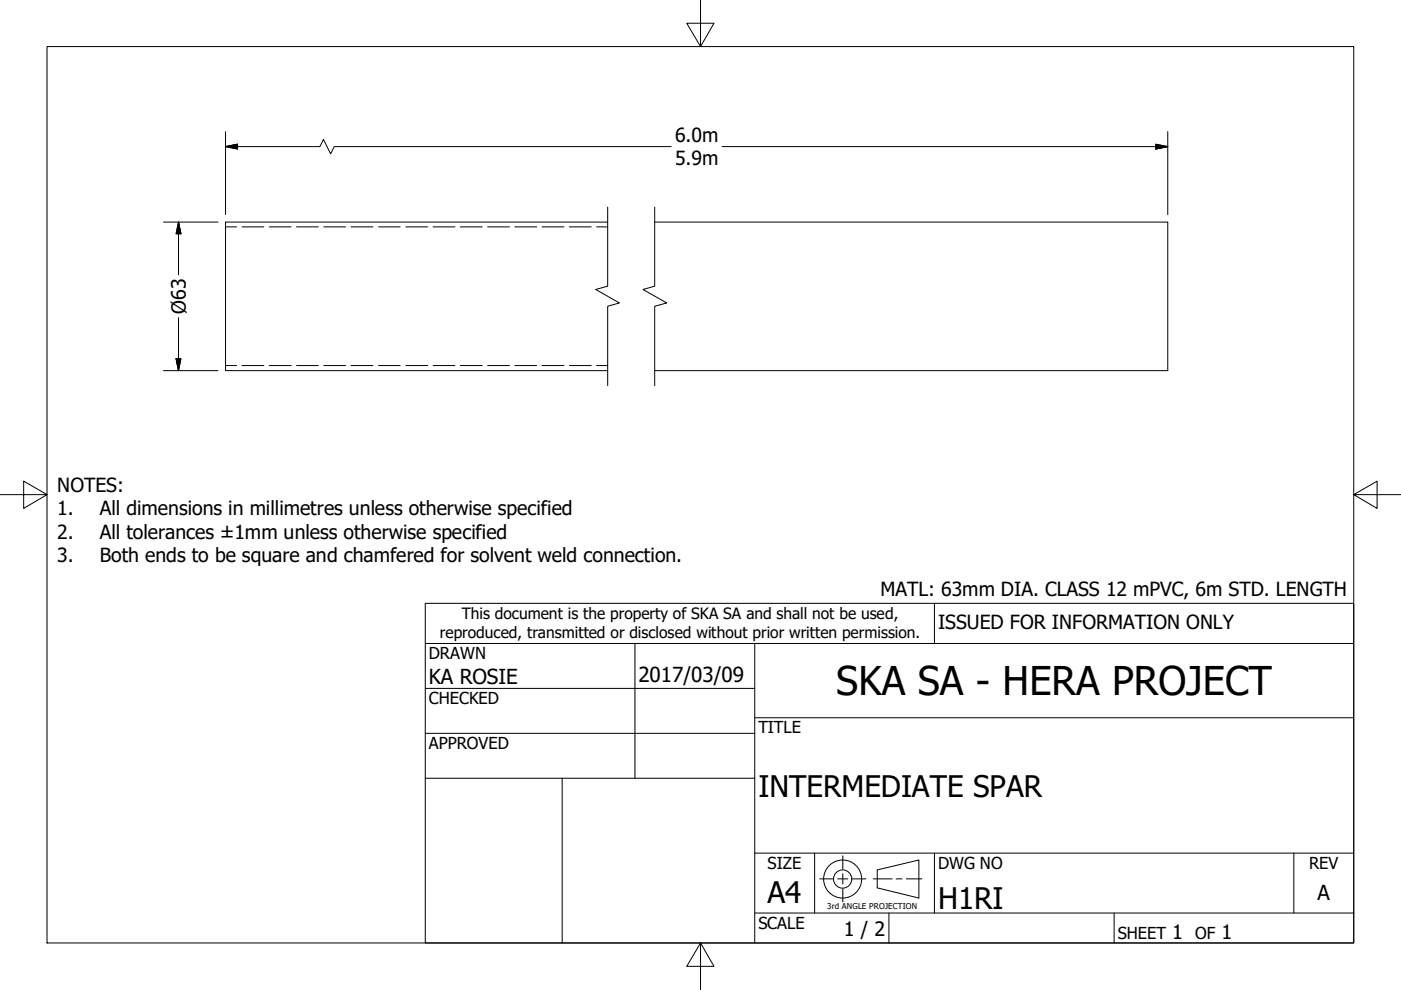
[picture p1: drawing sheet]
<svg xmlns="http://www.w3.org/2000/svg" width="297mm" height="210mm" viewBox="0 0 297 210" stroke-linecap="round" stroke-linejoin="round" font-family="sans-serif">
<defs><g id="words">
<text font-size="8.4" x="177.3" y="147.4">SKA SA - HERA PROJECT</text>
<g font-size="6.3">
<text x="160.8" y="169">INTERMEDIATE SPAR</text>
<text x="162.8" y="191.4">A4</text>
<text x="198.9" y="192.8">H1RI</text>
</g>
<g font-size="4.4">
<text x="90.9" y="145.1">KA ROSIE</text>
<text x="135.4" y="144.5">2017/03/09</text>
<text x="279.3" y="190.7">A</text>
</g>
<g font-size="4.2">
<text x="178.9" y="198.5">1 / 2</text>
<text x="248.5" y="199.1">1</text>
<text x="259" y="199.1">1</text>
</g>
<g font-size="4.1">
<text x="143.1" y="30.1">6.0m</text>
<text x="143.1" y="35">5.9m</text>
<text x="39.4" y="66.6" transform="rotate(-90 39.4 66.6)">Ø63</text>
<text x="12.1" y="104.4">NOTES:</text>
<text x="12.1" y="109.3">1.</text>
<text x="21.1" y="109.3">All dimensions in millimetres unless otherwise specified</text>
<text x="12.1" y="114.2">2.</text>
<text x="12.1" y="119.2">3.</text>
<text x="21.1" y="114.2">All tolerances ±1mm unless otherwise specified</text>
<text x="21.1" y="119.2">Both ends to be square and chamfered for solvent weld connection.</text>
<text x="186.7" y="126.3">MATL: 63mm DIA. CLASS 12 mPVC, 6m STD. LENGTH</text>
<text x="198.9" y="133.4">ISSUED FOR INFORMATION ONLY</text>
</g>
<g font-size="3.5">
<text x="90.9" y="139.7">DRAWN</text>
<text x="90.9" y="149.3">CHECKED</text>
<text x="160.8" y="155.5">TITLE</text>
<text x="90.9" y="158.8">APPROVED</text>
<text x="162.8" y="184.2">SIZE</text>
<text x="198.9" y="184.2">DWG NO</text>
<text x="277.6" y="184.2">REV</text>
<text x="160.8" y="196.9">SCALE</text>
<text x="237" y="199.1">SHEET</text>
<text x="253.4" y="199.1">OF</text>
</g>
<g font-size="3.3">
<text x="97.9" y="131.3">This document is the property of SKA SA and shall not be used,</text>
<text x="93.3" y="135.2">reproduced, transmitted or disclosed without prior written permission.</text>
</g>
<text font-size="1.7" x="175.4" y="192.8">3rd ANGLE PROJECTION</text>
</g></defs>
<!-- layer: Visible (ANSI) -->
<path d="M128.8 47.1h-81v31.5h81M138.8 47.1h108.8v31.5h-108.8" fill="none" stroke="#000" stroke-width=".21"/>
<!-- layer: Hidden (ANSI) -->
<g fill="none" stroke="#000" stroke-width=".21">
<path d="M47.8 48.1h2.4M51.3 48.1h4.6M57.1 48.1h4.6M62.9 48.1h4.6M68.6 48.1h4.7M74.4 48.1h4.7M80.3 48.1h4.5M86 48.1h4.7M91.8 48.1h4.7M97.6 48.1h4.6M103.4 48.1h4.6M109.2 48.1h4.6"/>
<path d="M114.9 48.1h4.7M120.7 48.1h4.6M126.5 48.1h2.3M47.8 77.5h2.4M51.3 77.5h4.6M57.1 77.5h4.6M62.9 77.5h4.6M68.6 77.5h4.7M74.4 77.5h4.7M80.3 77.5h4.5M86 77.5h4.7M91.8 77.5h4.7"/>
<path d="M97.6 77.5h4.6M103.4 77.5h4.6M109.2 77.5h4.6M114.9 77.5h4.7M120.7 77.5h4.6M126.5 77.5h2.3"/>
</g>
<!-- layer: Break Line (ANSI) -->
<path d="M128.8 43.9v16.8l-2.5 .7 5 2.8-2.5 .7v16.9M138.8 43.9v16.8l-2.5 .7 5.1 2.8-2.6 .7v16.9" fill="none" stroke="#000" stroke-width=".21"/>
<!-- layer: Border (ANSI) -->
<path d="M148.5 -.1v10l-2.9-5h5.8l-2.9 5M10 9.9h277v190h-277zM0 104.9h10l-5-2.9v5.8l5-2.9M287 104.9l5 2.9v-5.8l-5 2.9h10M148.5 199.9l2.9 5h-5.8l2.9-5v10" fill="none" stroke="#000" stroke-width=".21"/>
<!-- layer: Title (ANSI) -->
<g fill="none" stroke="#000" stroke-width=".21">
<path d="M90.2 127.9h196.8v72h-196.8zM90.2 136.4h196.8M134.6 136.4v28.6M160 136.4v63.5M198.1 127.9v8.5M90.2 146h69.8M90.2 155.5h69.8M160 152.2h127M90.2 165h69.8M119.2 165v34.9M160 193.6h127M160 180.9h127"/>
<path d="M172.7 180.9v12.7M188.5 193.6v6.3M198.1 180.9v12.7M236.2 193.6v6.3M274.3 180.9v12.7"/>
</g>
<!-- layer: Sketch Geometry (ANSI) -->
<g fill="none" stroke="#000" stroke-width=".21">
<path d="M173.8 186.3h2.7M177.6 186.3h2.2M178.7 181.5v2.7M178.7 185.3v2.1M178.7 188.5v2.7M180.8 186.3h2.8M185.2 186.3h4M186 184.4l8.8-2.1v8.1l-8.8-2.2zM190 186.3h1.3M192.2 186.3h3.3"/>
<circle cx="178.7" cy="186.4" r="4"/>
<circle cx="178.7" cy="186.4" r="1.94"/>
</g>
<!-- layer: Dimension (ANSI) -->
<path d="M47.8 31.1l2.6-.5v1zM47.8 31.1h20l.8-1.5 1.5 3 .8-1.5h71.4M47.8 27.9v17.6M153.1 31.1h94.5M245 30.6l2.6 .5-2.6 .5zM247.6 27.9v17.6M34.7 47.1h11.5M37.8 47.1l.6 2.5h-1.1zM37.8 47.1v11.2M34.7 78.6h11.5M37.3 76h1.1l-.6 2.6zM37.8 67.3v11.3" fill="none" stroke="#000" stroke-width=".21"/>
<path d="M47.8 31.1l2.6-.5zM47.8 31.1l2.6-.5v1zM245 31.6l2.6-.5zM245 30.6l2.6 .5-2.6 .5zM37.8 47.1l.6 2.5zM37.8 47.1l.6 2.5h-1.1zM37.3 76l.5 2.6zM37.3 76h1.1l-.6 2.6z" fill="#000" stroke="#000" stroke-width=".21"/>
<use href="#words"/>
</svg>
